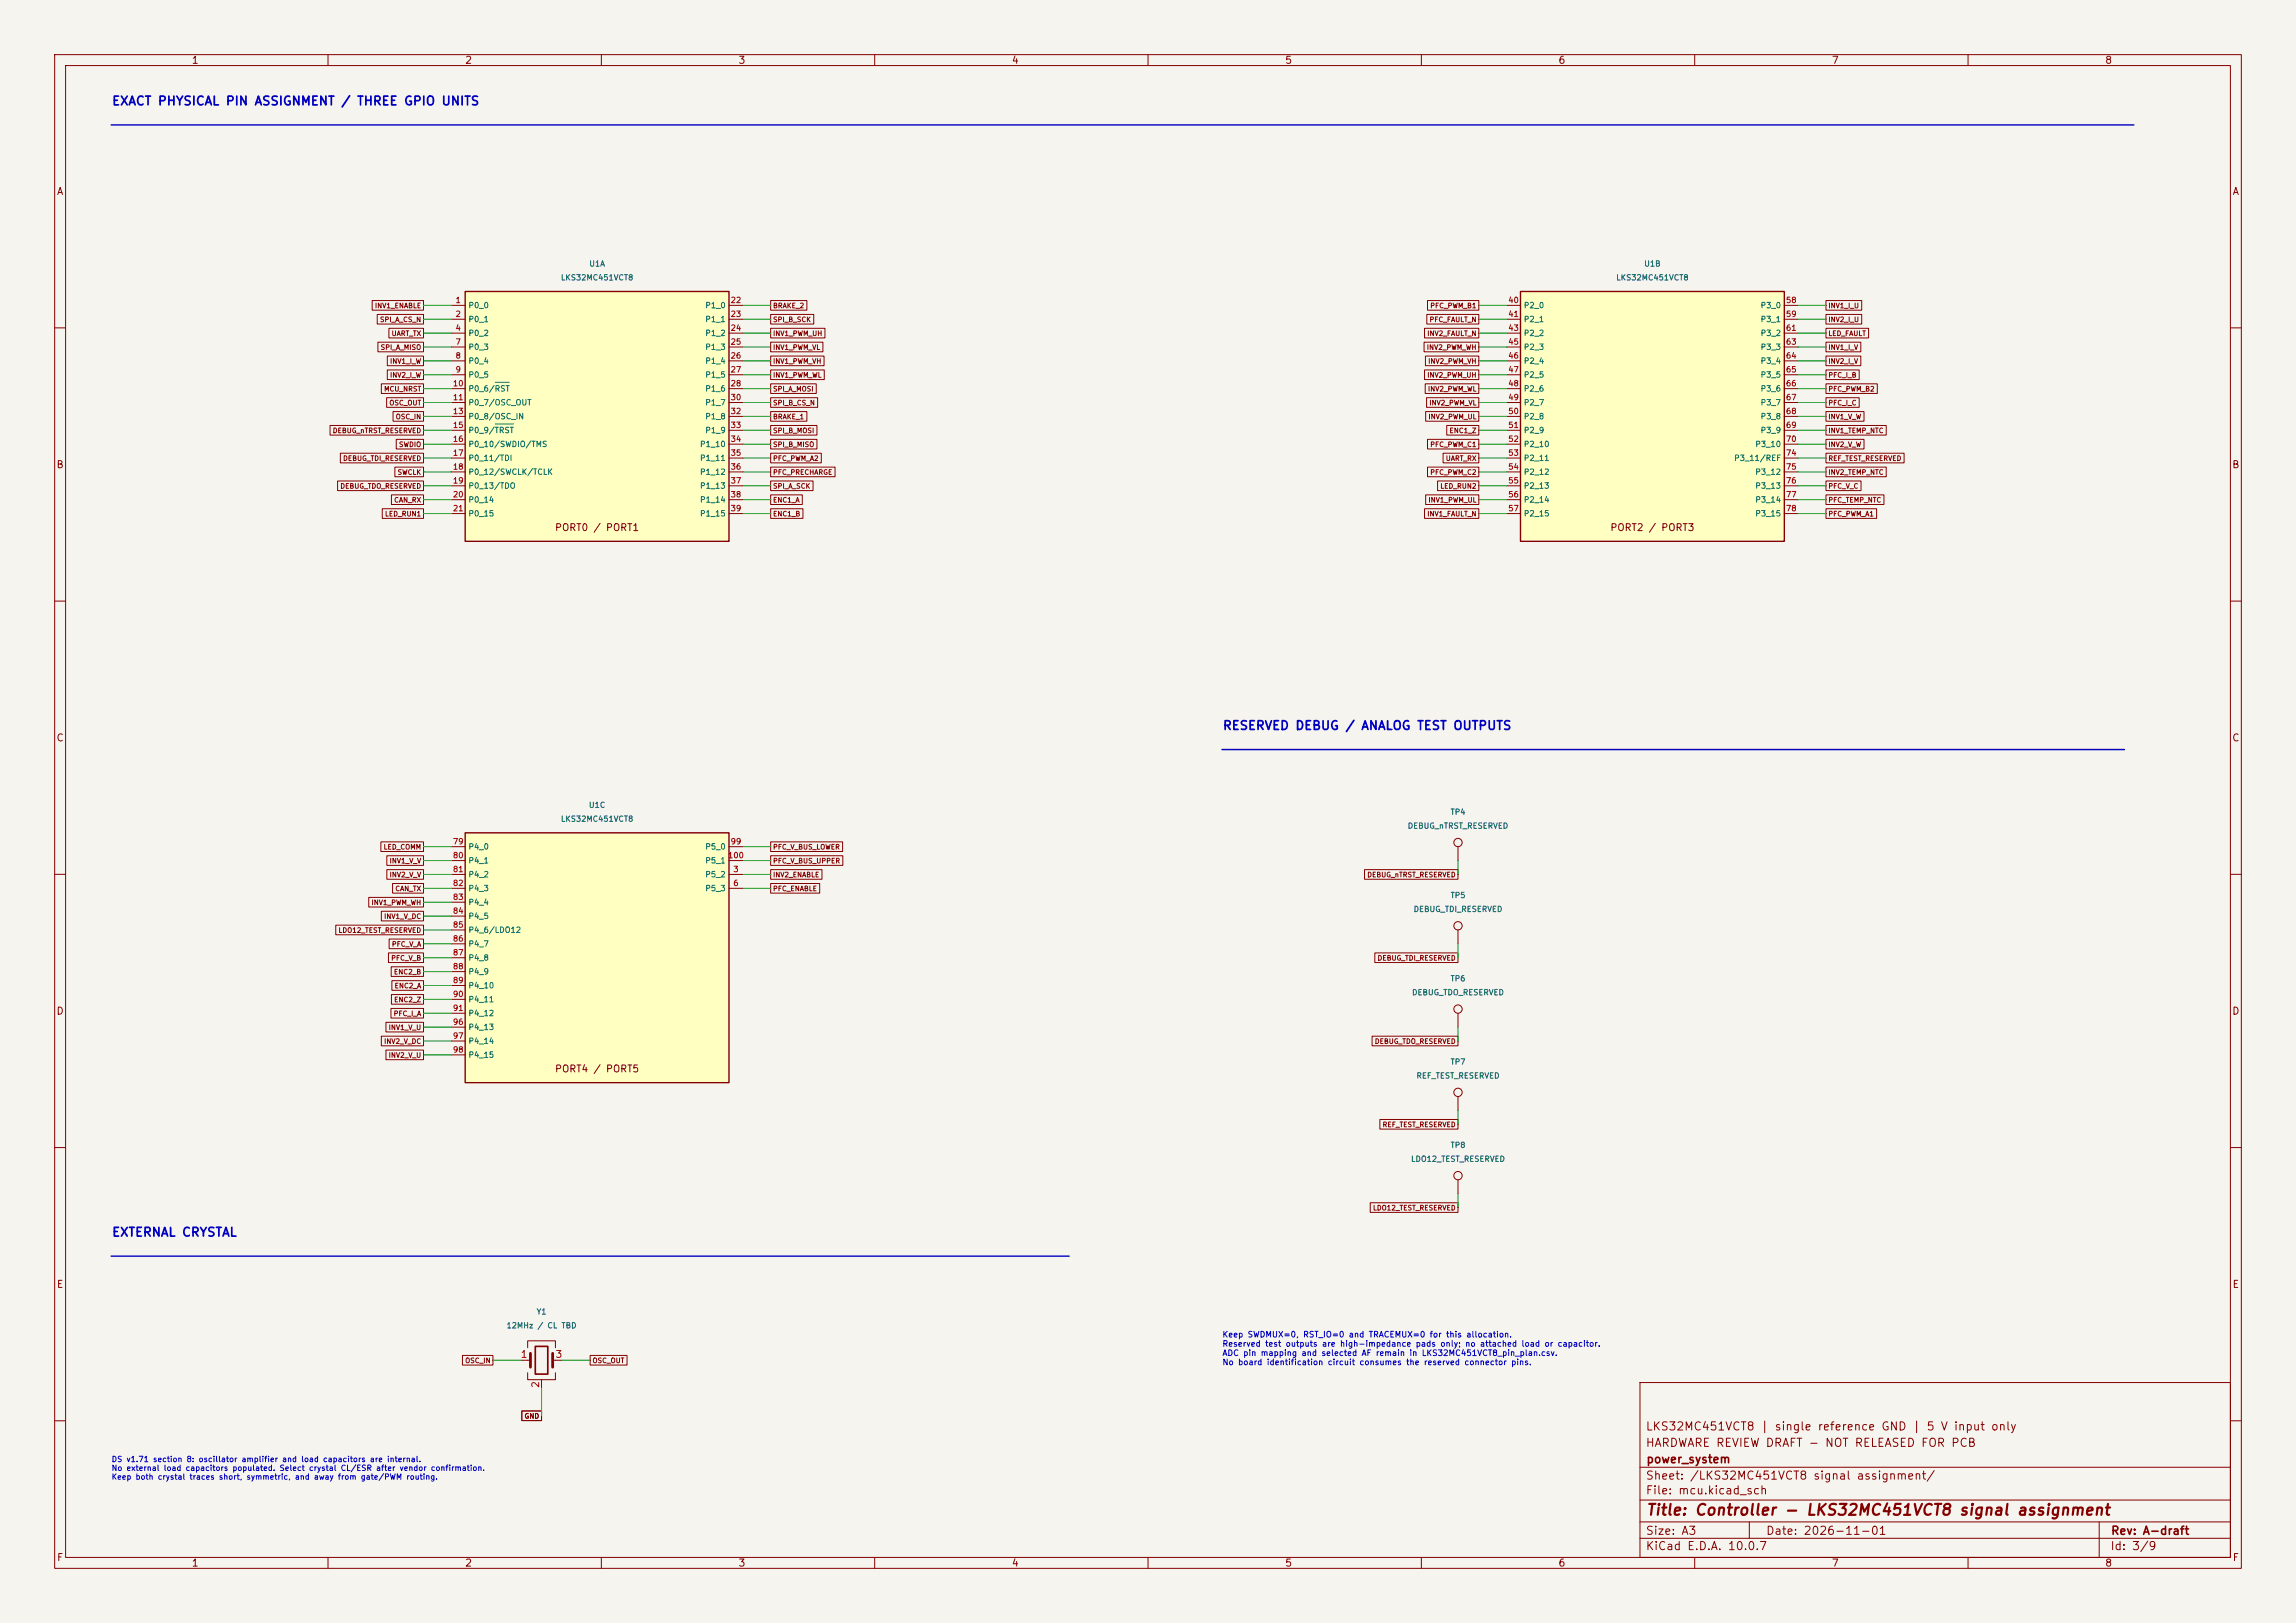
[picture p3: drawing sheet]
<svg xmlns="http://www.w3.org/2000/svg" width="420mm" height="297mm" viewBox="0 0 420 297" stroke-linecap="round" stroke-linejoin="round" font-family="sans-serif">
<defs><g id="words">
<text font-size="2" fill="#840000" x="301" y="277.8">Title: Controller - LKS32MC451VCT8 signal assignment</text>
<g font-size="1.6" fill="#0000c2">
<text x="20.4" y="19.7">EXACT PHYSICAL PIN ASSIGNMENT / THREE GPIO UNITS</text>
<text x="223.6" y="134">RESERVED DEBUG / ANALOG TEST OUTPUTS</text>
<text x="20.4" y="226.7">EXTERNAL CRYSTAL</text>
</g>
<g font-size="1.5" fill="#840000">
<text x="300.9" y="262.1">LKS32MC451VCT8 | single reference GND | 5 V input only</text>
<text x="300.9" y="265.1">HARDWARE REVIEW DRAFT - NOT RELEASED FOR PCB</text>
<text x="301" y="268.1">power_system</text>
<text x="300.9" y="273.8">File: mcu.kicad_sch</text>
<text x="300.9" y="271.1">Sheet: /LKS32MC451VCT8 signal assignment/</text>
<text x="300.9" y="281.2">Size: A3</text>
<text x="322.9" y="281.2">Date: 2026-11-01</text>
<text x="386" y="281.2">Rev: A-draft</text>
<text x="300.9" y="284">KiCad E.D.A. 10.0.7</text>
<text x="385.9" y="284">Id: 3/9</text>
</g>
<g font-size="1.3" fill="#840000">
<text x="35" y="12">1</text>
<text x="85" y="12">2</text>
<text x="135" y="12">3</text>
<text x="185" y="12">4</text>
<text x="235" y="12">5</text>
<text x="285" y="12">6</text>
<text x="335" y="12">7</text>
<text x="385" y="12">8</text>
<text x="10.3" y="36">A</text>
<text x="408.3" y="36">A</text>
<text x="10.2" y="86">B</text>
<text x="408.2" y="86">B</text>
<text x="101.4" y="97.5">PORT0 / PORT1</text>
<text x="294.5" y="97.5">PORT2 / PORT3</text>
<text x="10.2" y="136">C</text>
<text x="408.2" y="136">C</text>
<text x="10.2" y="186">D</text>
<text x="408.2" y="186">D</text>
<text x="101.4" y="196.5">PORT4 / PORT5</text>
<text x="10.3" y="236">E</text>
<text x="408.3" y="236">E</text>
<text x="10.3" y="286">F</text>
<text x="35" y="287">1</text>
<text x="85" y="287">2</text>
<text x="135" y="287">3</text>
<text x="185" y="287">4</text>
<text x="235" y="287">5</text>
<text x="285" y="287">6</text>
<text x="335" y="287">7</text>
<text x="385" y="287">8</text>
<text x="408.3" y="286">F</text>
</g>
<g font-size="1.3" fill="#a90000">
<text x="95.2" y="248.8">1</text>
<text x="101.5" y="248.8">3</text>
<text x="98.9" y="254.1" transform="rotate(-90 98.9 254.1)">2</text>
</g>
<g font-size="1.1" fill="#0000c2">
<text x="223.5" y="245">Keep SWDMUX=0, RST_IO=0 and TRACEMUX=0 for this allocation.</text>
<text x="223.5" y="246.7">Reserved test outputs are high-impedance pads only; no attached load or capacitor.</text>
<text x="223.5" y="248.4">ADC pin mapping and selected AF remain in LKS32MC451VCT8_pin_plan.csv.</text>
<text x="223.5" y="250.1">No board identification circuit consumes the reserved connector pins.</text>
</g>
<g font-size="1" fill="#006464">
<text x="102.5" y="51.6">LKS32MC451VCT8</text>
<text x="107.7" y="49">U1A</text>
<text x="295.5" y="51.6">LKS32MC451VCT8</text>
<text x="300.7" y="49">U1B</text>
<text x="85.6" y="56.6">P0_0</text>
<text x="85.6" y="59.2">P0_1</text>
<text x="128.9" y="56.6">P1_0</text>
<text x="128.9" y="59.2">P1_1</text>
<text x="278.6" y="56.6">P2_0</text>
<text x="278.6" y="59.2">P2_1</text>
<text x="322" y="56.6">P3_0</text>
<text x="322" y="59.2">P3_1</text>
<text x="85.6" y="61.7">P0_2</text>
<text x="85.6" y="64.3">P0_3</text>
<text x="128.9" y="61.7">P1_2</text>
<text x="128.9" y="64.3">P1_3</text>
<text x="278.6" y="61.7">P2_2</text>
<text x="278.6" y="64.3">P2_3</text>
<text x="322" y="61.7">P3_2</text>
<text x="322" y="64.3">P3_3</text>
<text x="85.6" y="66.8">P0_4</text>
<text x="85.6" y="69.3">P0_5</text>
<text x="85.6" y="71.9">P0_6/RST</text>
<text x="128.9" y="66.8">P1_4</text>
<text x="128.9" y="69.3">P1_5</text>
<text x="128.9" y="71.9">P1_6</text>
<text x="278.6" y="66.8">P2_4</text>
<text x="278.6" y="69.3">P2_5</text>
<text x="278.6" y="71.9">P2_6</text>
<text x="322" y="66.8">P3_4</text>
<text x="322" y="69.3">P3_5</text>
<text x="322" y="71.9">P3_6</text>
<text x="85.6" y="74.4">P0_7/OSC_OUT</text>
<text x="85.6" y="77">P0_8/OSC_IN</text>
<text x="128.9" y="74.4">P1_7</text>
<text x="128.9" y="77">P1_8</text>
<text x="278.6" y="74.4">P2_7</text>
<text x="278.6" y="77">P2_8</text>
<text x="322" y="74.4">P3_7</text>
<text x="322" y="77">P3_8</text>
<text x="85.6" y="79.5">P0_9/TRST</text>
<text x="85.6" y="82">P0_10/SWDIO/TMS</text>
<text x="127.9" y="82">P1_10</text>
<text x="128.9" y="79.5">P1_9</text>
<text x="278.6" y="79.5">P2_9</text>
<text x="278.6" y="82">P2_10</text>
<text x="321" y="82">P3_10</text>
<text x="322" y="79.5">P3_9</text>
<text x="85.6" y="84.6">P0_11/TDI</text>
<text x="85.6" y="87.1">P0_12/SWCLK/TCLK</text>
<text x="85.6" y="89.7">P0_13/TDO</text>
<text x="127.9" y="84.6">P1_11</text>
<text x="127.9" y="87.1">P1_12</text>
<text x="127.9" y="89.7">P1_13</text>
<text x="278.6" y="84.6">P2_11</text>
<text x="278.6" y="87.1">P2_12</text>
<text x="278.6" y="89.7">P2_13</text>
<text x="317.1" y="84.6">P3_11/REF</text>
<text x="321" y="87.1">P3_12</text>
<text x="321" y="89.7">P3_13</text>
<text x="85.6" y="92.2">P0_14</text>
<text x="85.6" y="94.7">P0_15</text>
<text x="127.9" y="92.2">P1_14</text>
<text x="127.9" y="94.7">P1_15</text>
<text x="278.6" y="92.2">P2_14</text>
<text x="278.6" y="94.7">P2_15</text>
<text x="321" y="92.2">P3_14</text>
<text x="321" y="94.7">P3_15</text>
<text x="107.6" y="148.1">U1C</text>
<text x="265.2" y="149.3">TP4</text>
<text x="85.6" y="155.7">P4_0</text>
<text x="102.5" y="150.6">LKS32MC451VCT8</text>
<text x="128.9" y="155.7">P5_0</text>
<text x="257.4" y="151.9">DEBUG_nTRST_RESERVED</text>
<text x="85.6" y="158.2">P4_1</text>
<text x="85.6" y="160.8">P4_2</text>
<text x="128.9" y="160.8">P5_2</text>
<text x="128.9" y="158.2">P5_1</text>
<text x="85.6" y="163.3">P4_3</text>
<text x="85.6" y="165.9">P4_4</text>
<text x="128.9" y="163.3">P5_3</text>
<text x="258.5" y="167.1">DEBUG_TDI_RESERVED</text>
<text x="265.2" y="164.6">TP5</text>
<text x="85.6" y="168.4">P4_5</text>
<text x="85.6" y="170.9">P4_6/LDO12</text>
<text x="85.6" y="173.5">P4_7</text>
<text x="85.6" y="176">P4_8</text>
<text x="85.6" y="178.6">P4_9</text>
<text x="265.2" y="179.8">TP6</text>
<text x="85.6" y="181.1">P4_10</text>
<text x="85.6" y="183.6">P4_11</text>
<text x="258.2" y="182.4">DEBUG_TDO_RESERVED</text>
<text x="85.6" y="186.2">P4_12</text>
<text x="85.6" y="188.7">P4_13</text>
<text x="85.6" y="191.3">P4_14</text>
<text x="85.6" y="193.8">P4_15</text>
<text x="259" y="197.6">REF_TEST_RESERVED</text>
<text x="265.2" y="195.1">TP7</text>
<text x="258" y="212.8">LDO12_TEST_RESERVED</text>
<text x="265.2" y="210.3">TP8</text>
<text x="92.6" y="243.3">12MHz / CL TBD</text>
<text x="98.1" y="240.8">Y1</text>
</g>
<g font-size="1" fill="#a90000">
<text x="83.2" y="55.7">1</text>
<text x="83.2" y="58.2">2</text>
<text x="133.6" y="55.7">22</text>
<text x="133.6" y="58.2">23</text>
<text x="275.8" y="55.7">40</text>
<text x="275.8" y="58.2">41</text>
<text x="326.6" y="55.7">58</text>
<text x="326.6" y="58.2">59</text>
<text x="83.2" y="60.8">4</text>
<text x="83.2" y="63.3">7</text>
<text x="83.2" y="65.9">8</text>
<text x="133.6" y="60.8">24</text>
<text x="133.6" y="63.3">25</text>
<text x="133.6" y="65.9">26</text>
<text x="275.8" y="60.8">43</text>
<text x="275.8" y="63.3">45</text>
<text x="275.8" y="65.9">46</text>
<text x="326.6" y="60.8">61</text>
<text x="326.6" y="63.3">63</text>
<text x="326.6" y="65.9">64</text>
<text x="82.8" y="70.9">10</text>
<text x="83.2" y="68.4">9</text>
<text x="133.6" y="68.4">27</text>
<text x="133.6" y="70.9">28</text>
<text x="275.8" y="68.4">47</text>
<text x="275.8" y="70.9">48</text>
<text x="326.6" y="68.4">65</text>
<text x="326.6" y="70.9">66</text>
<text x="82.8" y="73.5">11</text>
<text x="82.8" y="76">13</text>
<text x="133.6" y="73.5">30</text>
<text x="133.6" y="76">32</text>
<text x="275.8" y="73.5">49</text>
<text x="275.8" y="76">50</text>
<text x="326.6" y="73.5">67</text>
<text x="326.6" y="76">68</text>
<text x="82.8" y="78.6">15</text>
<text x="82.8" y="81.1">16</text>
<text x="82.8" y="83.6">17</text>
<text x="133.6" y="78.6">33</text>
<text x="133.6" y="81.1">34</text>
<text x="133.6" y="83.6">35</text>
<text x="275.8" y="78.6">51</text>
<text x="275.8" y="81.1">52</text>
<text x="275.8" y="83.6">53</text>
<text x="326.6" y="78.6">69</text>
<text x="326.6" y="81.1">70</text>
<text x="326.6" y="83.6">74</text>
<text x="82.8" y="86.2">18</text>
<text x="82.8" y="88.7">19</text>
<text x="133.6" y="86.2">36</text>
<text x="133.6" y="88.7">37</text>
<text x="275.8" y="86.2">54</text>
<text x="275.8" y="88.7">55</text>
<text x="326.6" y="86.2">75</text>
<text x="326.6" y="88.7">76</text>
<text x="82.8" y="91.3">20</text>
<text x="82.8" y="93.8">21</text>
<text x="133.6" y="91.3">38</text>
<text x="133.6" y="93.8">39</text>
<text x="275.8" y="91.3">56</text>
<text x="275.8" y="93.8">57</text>
<text x="326.6" y="91.3">77</text>
<text x="326.6" y="93.8">78</text>
<text x="82.8" y="154.8">79</text>
<text x="133.6" y="154.8">99</text>
<text x="82.8" y="157.3">80</text>
<text x="82.8" y="159.8">81</text>
<text x="133.1" y="157.3">100</text>
<text x="134" y="159.8">3</text>
<text x="82.8" y="162.4">82</text>
<text x="82.8" y="164.9">83</text>
<text x="82.8" y="167.5">84</text>
<text x="134" y="162.4">6</text>
<text x="82.8" y="170">85</text>
<text x="82.8" y="172.5">86</text>
<text x="82.8" y="175.1">87</text>
<text x="82.8" y="177.6">88</text>
<text x="82.8" y="180.2">89</text>
<text x="82.8" y="182.7">90</text>
<text x="82.8" y="185.2">91</text>
<text x="82.8" y="187.8">96</text>
<text x="82.8" y="190.3">97</text>
<text x="82.8" y="192.9">98</text>
</g>
<g font-size="1" fill="#0000c2">
<text x="20.3" y="267.8">DS v1.71 section 8: oscillator amplifier and load capacitors are internal.</text>
<text x="20.3" y="269.4">No external load capacitors populated. Select crystal CL/ESR after vendor confirmation.</text>
<text x="20.3" y="271">Keep both crystal traces short, symmetric, and away from gate/PWM routing.</text>
</g>
<g font-size=".9" fill="#840000">
<text x="68.5" y="56.6">INV1_ENABLE</text>
<text x="69.4" y="59.1">SPI_A_CS_N</text>
<text x="141.3" y="59.1">SPI_B_SCK</text>
<text x="141.3" y="56.6">BRAKE_2</text>
<text x="261.4" y="59.1">PFC_FAULT_N</text>
<text x="261.5" y="56.6">PFC_PWM_B1</text>
<text x="334.4" y="56.6">INV1_I_U</text>
<text x="334.4" y="59.1">INV2_I_U</text>
<text x="69.5" y="64.2">SPI_A_MISO</text>
<text x="71.5" y="61.7">UART_TX</text>
<text x="141.3" y="61.7">INV1_PWM_UH</text>
<text x="141.3" y="64.2">INV1_PWM_VL</text>
<text x="260.9" y="64.2">INV2_PWM_WH</text>
<text x="261" y="61.7">INV2_FAULT_N</text>
<text x="334.4" y="61.7">LED_FAULT</text>
<text x="334.4" y="64.2">INV1_I_V</text>
<text x="70.2" y="71.8">MCU_NRST</text>
<text x="71.3" y="66.8">INV1_I_W</text>
<text x="71.3" y="69.3">INV2_I_W</text>
<text x="141.3" y="66.8">INV1_PWM_VH</text>
<text x="141.3" y="69.3">INV1_PWM_WL</text>
<text x="141.3" y="71.8">SPI_A_MOSI</text>
<text x="261" y="69.3">INV2_PWM_UH</text>
<text x="261.1" y="71.8">INV2_PWM_WL</text>
<text x="261.1" y="66.8">INV2_PWM_VH</text>
<text x="334.4" y="66.8">INV2_I_V</text>
<text x="334.4" y="69.3">PFC_I_B</text>
<text x="334.4" y="71.8">PFC_PWM_B2</text>
<text x="71.1" y="74.4">OSC_OUT</text>
<text x="72.3" y="76.9">OSC_IN</text>
<text x="141.3" y="74.4">SPI_B_CS_N</text>
<text x="141.3" y="76.9">BRAKE_1</text>
<text x="261.2" y="76.9">INV2_PWM_UL</text>
<text x="261.4" y="74.4">INV2_PWM_VL</text>
<text x="334.4" y="76.9">INV1_V_W</text>
<text x="334.4" y="74.4">PFC_I_C</text>
<text x="60.8" y="79.5">DEBUG_nTRST_RESERVED</text>
<text x="72.9" y="82">SWDIO</text>
<text x="141.3" y="79.5">SPI_B_MOSI</text>
<text x="141.3" y="82">SPI_B_MISO</text>
<text x="261.5" y="82">PFC_PWM_C1</text>
<text x="265" y="79.5">ENC1_Z</text>
<text x="334.4" y="79.5">INV1_TEMP_NTC</text>
<text x="334.4" y="82">INV2_V_W</text>
<text x="62.2" y="89.6">DEBUG_TDO_RESERVED</text>
<text x="62.7" y="84.5">DEBUG_TDI_RESERVED</text>
<text x="72.6" y="87.1">SWCLK</text>
<text x="141.3" y="84.5">PFC_PWM_A2</text>
<text x="141.3" y="87.1">PFC_PRECHARGE</text>
<text x="141.3" y="89.6">SPI_A_SCK</text>
<text x="261.5" y="87.1">PFC_PWM_C2</text>
<text x="263.4" y="89.6">LED_RUN2</text>
<text x="264.4" y="84.5">UART_RX</text>
<text x="334.4" y="84.5">REF_TEST_RESERVED</text>
<text x="334.4" y="89.6">PFC_V_C</text>
<text x="334.4" y="87.1">INV2_TEMP_NTC</text>
<text x="70.3" y="94.7">LED_RUN1</text>
<text x="72" y="92.2">CAN_RX</text>
<text x="141.3" y="92.2">ENC1_A</text>
<text x="141.3" y="94.7">ENC1_B</text>
<text x="261" y="94.7">INV1_FAULT_N</text>
<text x="261.2" y="92.2">INV1_PWM_UL</text>
<text x="334.4" y="92.2">PFC_TEMP_NTC</text>
<text x="334.4" y="94.7">PFC_PWM_A1</text>
<text x="70.1" y="155.7">LED_COMM</text>
<text x="141.3" y="155.7">PFC_V_BUS_LOWER</text>
<text x="71.2" y="158.2">INV1_V_V</text>
<text x="71.2" y="160.7">INV2_V_V</text>
<text x="141.3" y="160.7">INV2_ENABLE</text>
<text x="141.3" y="158.2">PFC_V_BUS_UPPER</text>
<text x="250" y="160.7">DEBUG_nTRST_RESERVED</text>
<text x="67.9" y="165.8">INV1_PWM_WH</text>
<text x="72.2" y="163.3">CAN_TX</text>
<text x="141.3" y="163.3">PFC_ENABLE</text>
<text x="61.8" y="170.9">LDO12_TEST_RESERVED</text>
<text x="70.2" y="168.4">INV1_V_DC</text>
<text x="71.6" y="173.4">PFC_V_A</text>
<text x="71.5" y="176">PFC_V_B</text>
<text x="72" y="178.5">ENC2_B</text>
<text x="251.9" y="176">DEBUG_TDI_RESERVED</text>
<text x="72" y="183.6">ENC2_Z</text>
<text x="72.1" y="181.1">ENC2_A</text>
<text x="70.2" y="191.2">INV2_V_DC</text>
<text x="71" y="188.7">INV1_V_U</text>
<text x="71.9" y="186.1">PFC_I_A</text>
<text x="251.4" y="191.2">DEBUG_TDO_RESERVED</text>
<text x="71" y="193.8">INV2_V_U</text>
<text x="252.8" y="206.5">REF_TEST_RESERVED</text>
<text x="251.1" y="221.7">LDO12_TEST_RESERVED</text>
<text x="85" y="249.6">OSC_IN</text>
<text x="108.3" y="249.6">OSC_OUT</text>
<text x="95.9" y="259.8">GND</text>
</g>
</g></defs>
<path d="M0 0h420v297h-420z" fill="#f5f4ef" stroke="#f5f4ef" stroke-width=".18"/>
<g fill="none" stroke="#840000" stroke-width=".18">
<path d="M10 10h400v277h-400zM12 12h396v273h-396zM60 10v2M110 10v2M160 10v2M210 10v2M260 10v2M310 10v2M360 10v2M10 60h2M408 60h2M10 110h2"/>
<path d="M408 110h2M10 160h2M266.7 154.9v2.6M408 160h2M10 210h2M408 210h2M300 253h108v32h-108zM10 260h2M300 278.5h108M300 274.5h108M300 268.5h108M320 278.5v3"/>
<path d="M384 278.5v6.5M408 260h2M60 285v2M110 285v2M160 285v2M210 285v2M260 285v2M300 281.5h108M310 285v2M360 285v2"/>
<circle cx="266.7" cy="154.2" r=".76"/>
</g>
<path d="M85.1 53.3h48.2v45.8h-48.2z" fill="#ffffc2"/>
<path d="M85.1 53.3h48.2v45.8h-48.2z" fill="none" stroke="#840000" stroke-width=".25"/>
<g fill="none" stroke="#840000" stroke-width=".18">
<path d="M82.5 55.9h2.6M82.5 58.4h2.6M133.3 55.9h2.6M133.3 58.4h2.6M82.5 61h2.6M82.5 63.5h2.6M82.5 66h2.6M82.5 68.6h2.6M82.5 71.1h2.6M82.5 73.7h2.6M82.5 76.2h2.6M82.5 78.7h2.6"/>
<path d="M133.3 61h2.6M133.3 63.5h2.6M133.3 66h2.6M133.3 68.6h2.6M133.3 71.1h2.6M133.3 73.7h2.6M133.3 76.2h2.6M133.3 78.7h2.6M82.5 81.3h2.6M82.5 83.8h2.6M82.5 86.4h2.6M82.5 88.9h2.6"/>
<path d="M82.5 91.4h2.6M82.5 94h2.6M133.3 81.3h2.6M133.3 83.8h2.6M133.3 86.4h2.6M133.3 88.9h2.6M133.3 91.4h2.6M133.3 94h2.6"/>
</g>
<path d="M90.6 70h2.5M90.6 77.6h3.3" fill="none" stroke="#006464" stroke-width=".18"/>
<path d="M278.1 53.3h48.3v45.8h-48.3z" fill="#ffffc2"/>
<path d="M278.1 53.3h48.3v45.8h-48.3z" fill="none" stroke="#840000" stroke-width=".25"/>
<g fill="none" stroke="#840000" stroke-width=".18">
<path d="M275.6 55.9h2.5M275.6 58.4h2.5M326.4 55.9h2.5M326.4 58.4h2.5M275.6 61h2.5M275.6 63.5h2.5M275.6 66h2.5M275.6 68.6h2.5M275.6 71.1h2.5M275.6 73.7h2.5M275.6 76.2h2.5M275.6 78.7h2.5"/>
<path d="M326.4 61h2.5M326.4 63.5h2.5M326.4 66h2.5M326.4 68.6h2.5M326.4 71.1h2.5M326.4 73.7h2.5M326.4 76.2h2.5M326.4 78.7h2.5M275.6 81.3h2.5M275.6 83.8h2.5M275.6 86.4h2.5M275.6 88.9h2.5"/>
<path d="M275.6 91.4h2.5M275.6 94h2.5M326.4 81.3h2.5M326.4 83.8h2.5M326.4 86.4h2.5M326.4 88.9h2.5M326.4 91.4h2.5M326.4 94h2.5M266.7 170.2v2.5M266.7 185.4v2.6M266.7 200.7v2.5M266.7 215.9v2.5"/>
<circle cx="266.7" cy="169.4" r=".76"/>
<circle cx="266.7" cy="184.7" r=".76"/>
<circle cx="266.7" cy="199.9" r=".76"/>
<circle cx="266.7" cy="215.1" r=".76"/>
</g>
<path d="M85.1 152.4h48.2v45.7h-48.2z" fill="#ffffc2"/>
<path d="M85.1 152.4h48.2v45.7h-48.2z" fill="none" stroke="#840000" stroke-width=".25"/>
<g fill="none" stroke="#840000" stroke-width=".18">
<path d="M68.1 55h9.4v1.8h-9.4zM69 57.5h8.5v1.8h-8.5zM141 57.5h7.9v1.8h-7.9zM141 55h6.6v1.8h-6.6zM261 57.5h9.5v1.8h-9.5zM261.1 55h9.4v1.8h-9.4zM334 55h6.5v1.8h-6.5zM334 57.5h6.5v1.8h-6.5zM60.4 77.9h17.1v1.7h-17.1zM69.1 62.6h8.4v1.8h-8.4zM69.8 70.2h7.7v1.8h-7.7zM70.7 72.8h6.8v1.7h-6.8z"/>
<path d="M70.8 65.2h6.7v1.7h-6.7zM70.8 67.7h6.7v1.8h-6.7zM71.1 60.1h6.4v1.7h-6.4zM71.9 75.3h5.6v1.8h-5.6zM141 60.1h9.9v1.7h-9.9zM141 62.6h9.5v1.8h-9.5zM141 65.2h9.7v1.7h-9.7zM141 67.7h9.8v1.8h-9.8zM141 70.2h8.3v1.8h-8.3zM141 72.8h8.6v1.7h-8.6zM141 75.3h6.6v1.8h-6.6zM141 77.9h8.4v1.7h-8.4z"/>
<path d="M260.5 62.6h10v1.8h-10zM260.6 60.1h9.9v1.7h-9.9zM260.6 67.7h9.9v1.8h-9.9zM260.7 70.2h9.8v1.8h-9.8zM260.7 65.2h9.8v1.7h-9.8zM260.8 75.3h9.7v1.8h-9.7zM261 72.8h9.5v1.7h-9.5zM264.6 77.9h5.9v1.7h-5.9zM334 75.3h7v1.8h-7zM334 77.9h11v1.7h-11zM334 60.1h7.8v1.7h-7.8zM334 62.6h6.4v1.8h-6.4z"/>
<path d="M334 65.2h6.4v1.7h-6.4zM334 67.7h6.1v1.8h-6.1zM334 70.2h9.4v1.8h-9.4zM334 72.8h6.1v1.7h-6.1zM61.8 88h15.7v1.8h-15.7zM62.3 82.9h15.2v1.8h-15.2zM69.9 93.1h7.6v1.8h-7.6zM71.6 90.6h5.9v1.7h-5.9zM72.2 85.5h5.3v1.7h-5.3zM72.5 80.4h5v1.8h-5zM141 80.4h8.4v1.8h-8.4zM141 82.9h9.2v1.8h-9.2z"/>
<path d="M141 85.5h11.7v1.7h-11.7zM141 88h7.7v1.8h-7.7zM141 90.6h5.8v1.7h-5.8zM141 93.1h5.9v1.8h-5.9zM260.6 93.1h9.9v1.8h-9.9zM260.8 90.6h9.7v1.7h-9.7zM261.1 80.4h9.4v1.8h-9.4zM261.1 85.5h9.4v1.7h-9.4zM263 88h7.5v1.8h-7.5zM264 82.9h6.5v1.8h-6.5zM334 80.4h7v1.8h-7zM334 82.9h14.3v1.8h-14.3z"/>
<path d="M334 88h6.4v1.8h-6.4zM334 90.6h10.6v1.7h-10.6zM334 85.5h11v1.7h-11zM334 93.1h9.3v1.8h-9.3zM69.7 154.1h7.8v1.7h-7.8zM70.8 156.6h6.7v1.8h-6.7zM70.8 159.1h6.7v1.8h-6.7zM82.5 154.9h2.6M82.5 157.5h2.6M133.3 154.9h2.6M133.3 157.5h2.6M141 159.1h9.4v1.8h-9.4z"/>
<path d="M141 154.1h13.1v1.7h-13.1zM141 156.6h13.2v1.8h-13.2zM249.6 159.1h17.1v1.8h-17.1zM61.4 169.3h16.1v1.8h-16.1zM67.5 164.2h10v1.8h-10zM69.8 166.8h7.7v1.7h-7.7zM71.1 174.4h6.4v1.7h-6.4zM71.2 171.8h6.3v1.8h-6.3zM71.6 176.9h5.9v1.8h-5.9zM71.7 179.5h5.8v1.7h-5.8zM71.8 161.7h5.7v1.7h-5.7zM82.5 160h2.6"/>
<path d="M82.5 162.6h2.6M82.5 165.1h2.6M82.5 167.6h2.6M82.5 170.2h2.6M82.5 172.7h2.6M82.5 175.3h2.6M82.5 177.8h2.6M133.3 160h2.6M133.3 162.6h2.6M141 161.7h8.9v1.7h-8.9zM251.5 174.4h15.2v1.7h-15.2zM69.8 189.6h7.7v1.8h-7.7z"/>
<path d="M70.6 187.1h6.9v1.7h-6.9zM70.6 192.2h6.9v1.7h-6.9zM71.5 184.5h6v1.8h-6zM71.6 182h5.9v1.8h-5.9zM82.5 180.3h2.6M82.5 182.9h2.6M82.5 185.4h2.6M82.5 188h2.6M82.5 190.5h2.6M82.5 193h2.6M251 189.6h15.7v1.8h-15.7zM252.4 204.9h14.3v1.7h-14.3z"/>
<path d="M250.6 220.1h16.1v1.8h-16.1zM84.6 248h5.6v1.8h-5.6zM95.2 248.9h1.8M95.5 258.2h3.6v1.8h-3.6zM96.5 246.6v-1.2h5.1v1.2M96.5 251.2v1.3h5.1v-1.3M99.1 252.5v1.5M101.1 248.9h1.8M107.9 248h6.8v1.8h-6.8z"/>
</g>
<path d="M97 247.6v2.6M101.1 247.6v2.6" fill="none" stroke="#840000" stroke-width=".51"/>
<path d="M97.9 246.4h2.3v5.1h-2.3z" fill="none" stroke="#840000" stroke-width=".3"/>
<path d="M20.3 22.9h370M223.5 137.2h165.1M20.3 229.9h175.3" fill="none" stroke="#0000c2" stroke-width=".25"/>
<g fill="none" stroke="#009600" stroke-width=".18">
<path d="M77.5 58.4h5M77.5 55.9h5M135.9 58.4h5.1M135.9 55.9h5.1M270.5 58.4h5.1M270.5 55.9h5.1M328.9 58.4h5.1M328.9 55.9h5.1M77.5 61h5M77.5 63.5h5M77.5 66h5M77.5 68.6h5"/>
<path d="M77.5 71.1h5M77.5 73.7h5M77.5 76.2h5M77.5 78.7h5M135.9 61h5.1M135.9 63.5h5.1M135.9 66h5.1M135.9 68.6h5.1M135.9 71.1h5.1M135.9 73.7h5.1M135.9 76.2h5.1M135.9 78.7h5.1"/>
<path d="M270.5 61h5.1M270.5 63.5h5.1M270.5 66h5.1M270.5 68.6h5.1M270.5 71.1h5.1M270.5 73.7h5.1M270.5 76.2h5.1M270.5 78.7h5.1M328.9 61h5.1M328.9 63.5h5.1M328.9 66h5.1M328.9 68.6h5.1"/>
<path d="M328.9 71.1h5.1M328.9 73.7h5.1M328.9 76.2h5.1M328.9 78.7h5.1M77.5 86.4h5M77.5 88.9h5M77.5 91.4h5M77.5 94h5M77.5 81.3h5M77.5 83.8h5M135.9 86.4h5.1M135.9 88.9h5.1"/>
<path d="M135.9 91.4h5.1M135.9 94h5.1M135.9 81.3h5.1M135.9 83.8h5.1M270.5 86.4h5.1M270.5 88.9h5.1M270.5 91.4h5.1M270.5 94h5.1M270.5 81.3h5.1M270.5 83.8h5.1M328.9 86.4h5.1M328.9 88.9h5.1"/>
<path d="M328.9 91.4h5.1M328.9 94h5.1M328.9 81.3h5.1M328.9 83.8h5.1M77.5 154.9h5M77.5 157.5h5M135.9 154.9h5.1M135.9 157.5h5.1M266.7 157.5v2.5M77.5 160h5M77.5 162.6h5M77.5 165.1h5"/>
<path d="M77.5 167.6h5M77.5 170.2h5M77.5 172.7h5M77.5 175.3h5M77.5 177.8h5M135.9 160h5.1M135.9 162.6h5.1M266.7 172.7v2.6M77.5 180.3h5M77.5 182.9h5M77.5 185.4h5M77.5 188h5"/>
<path d="M77.5 190.5h5M77.5 193h5M266.7 188v2.5M266.7 203.2v2.5M266.7 218.4v2.6M90.2 248.9h5M99.1 254v5.1M102.9 248.9h5"/>
</g>
<use href="#words"/>
</svg>
